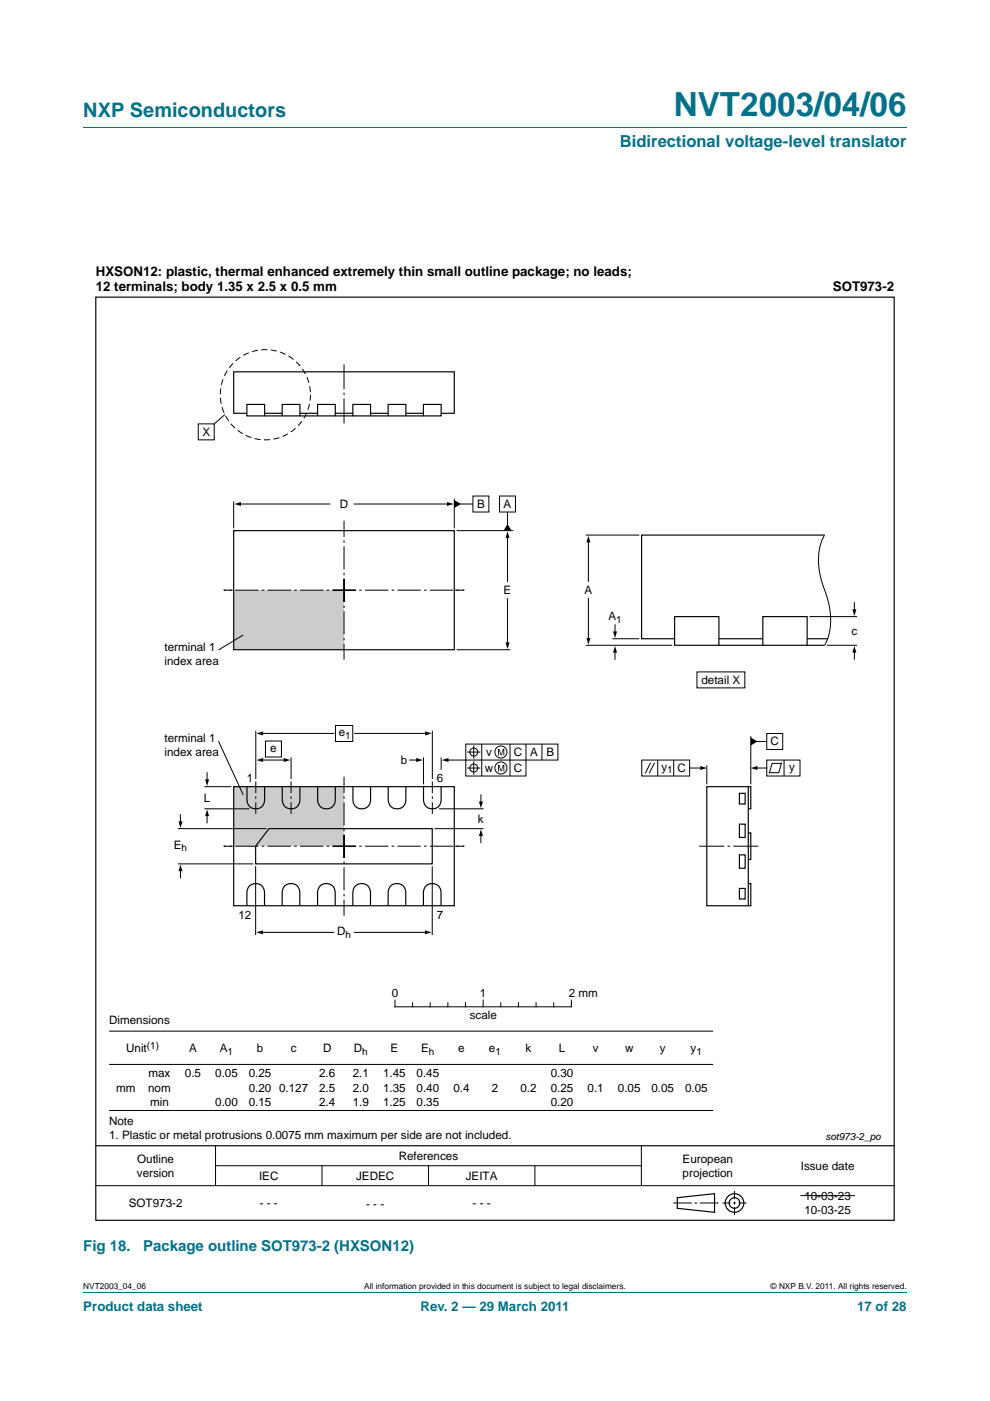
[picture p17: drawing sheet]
<svg xmlns="http://www.w3.org/2000/svg" width="210mm" height="297mm" viewBox="0 0 210 297" stroke-linecap="round" stroke-linejoin="round" font-family="sans-serif">
<defs><g id="words">
<text font-size="7" fill="#00718a" x="142.9" y="24.6">NVT2003/04/06</text>
<text font-size="4.2" fill="#00718a" x="17.7" y="24.9">NXP Semiconductors</text>
<text font-size="3.5" fill="#00718a" x="131.5" y="31.1">Bidirectional voltage-level translator</text>
<g font-size="3.2" fill="#00718a">
<text x="17.7" y="265.2">Fig 18.</text>
<text x="30.4" y="265.2">Package outline SOT973-2 (HXSON12)</text>
</g>
<g font-size="2.8">
<text x="20.3" y="58.6">HXSON12: plastic, thermal enhanced extremely thin small outline package; no leads;</text>
<text x="20.3" y="61.8">12 terminals; body 1.35 x 2.5 x 0.5 mm</text>
<text x="176.6" y="61.8">SOT973-2</text>
</g>
<g font-size="2.8" fill="#00718a">
<text x="17.7" y="277.9">Product data sheet</text>
<text x="89.2" y="277.9">Rev. 2 — 29 March 2011</text>
<text x="181.8" y="277.9">17 of 28</text>
</g>
<g font-size="2.5">
<text x="42.9" y="92.4">X</text>
<text x="72.1" y="107.7">D</text>
<text x="101.2" y="107.7">B</text>
<text x="106.8" y="107.7">A</text>
<text x="106.8" y="126">E</text>
<text x="124" y="126">A</text>
<text x="129" y="131.5">A</text>
<text x="34.9" y="138">terminal 1</text>
<text x="180.6" y="134.6">c</text>
<text x="34.9" y="141">index area</text>
<text x="148.8" y="145.1">detail X</text>
<text x="34.9" y="157.3">terminal 1</text>
<text x="34.9" y="160.3">index area</text>
<text x="57.3" y="159.4">e</text>
<text x="71.9" y="156.1">e</text>
<text x="103.1" y="160.3">v</text>
<text x="109" y="160.3">C</text>
<text x="112.4" y="160.3">A</text>
<text x="115.9" y="160.3">B</text>
<text x="163.4" y="158.1">C</text>
<text x="52.4" y="165.8">1</text>
<text x="85" y="162">b</text>
<text x="92.7" y="165.8">6</text>
<text x="102.8" y="163.7">w</text>
<text x="109" y="163.7">C</text>
<text x="140.3" y="163.4">y</text>
<text x="143.7" y="163.7">C</text>
<text x="167.4" y="163.4">y</text>
<text x="43.2" y="170">L</text>
<text x="101.4" y="174.4">k</text>
<text x="36.9" y="180">E</text>
<text x="50.6" y="194.8">12</text>
<text x="92.7" y="194.8">7</text>
<text x="71.5" y="198.3">D</text>
<text x="83.1" y="211.5">0</text>
<text x="101.8" y="211.5">1</text>
<text x="120.6" y="211.5">2 mm</text>
<text x="23.1" y="217.2">Dimensions</text>
<text x="99.6" y="216.1">scale</text>
<text x="26.8" y="223.1">Unit</text>
<text x="40.1" y="223.1">A</text>
<text x="46.6" y="223.1">A</text>
<text x="54.5" y="223.1">b</text>
<text x="61.7" y="223.1">c</text>
<text x="68.5" y="223.1">D</text>
<text x="75" y="223.1">D</text>
<text x="82.8" y="223.1">E</text>
<text x="89.3" y="223.1">E</text>
<text x="97.2" y="223.1">e</text>
<text x="103.7" y="223.1">e</text>
<text x="111.5" y="223.1">k</text>
<text x="118.5" y="223.1">L</text>
<text x="125.7" y="223.1">v</text>
<text x="132.6" y="223.1">w</text>
<text x="140" y="223.1">y</text>
<text x="146.5" y="223.1">y</text>
<text x="24.6" y="231.4">mm</text>
<text x="31.4" y="231.4">nom</text>
<text x="31.5" y="228.4">max</text>
<text x="39.2" y="228.4">0.5</text>
<text x="45.6" y="228.4">0.05</text>
<text x="52.8" y="228.4">0.25</text>
<text x="52.8" y="231.4">0.20</text>
<text x="59.2" y="231.4">0.127</text>
<text x="67.7" y="228.4">2.6</text>
<text x="67.7" y="231.4">2.5</text>
<text x="74.8" y="228.4">2.1</text>
<text x="74.8" y="231.4">2.0</text>
<text x="81.2" y="228.4">1.45</text>
<text x="81.2" y="231.4">1.35</text>
<text x="88.3" y="228.4">0.45</text>
<text x="88.3" y="231.4">0.40</text>
<text x="96.2" y="231.4">0.4</text>
<text x="104.3" y="231.4">2</text>
<text x="110.4" y="231.4">0.2</text>
<text x="116.8" y="228.4">0.30</text>
<text x="116.8" y="231.4">0.25</text>
<text x="124.6" y="231.4">0.1</text>
<text x="131.1" y="231.4">0.05</text>
<text x="138.2" y="231.4">0.05</text>
<text x="145.3" y="231.4">0.05</text>
<text x="23.1" y="238.6">Note</text>
<text x="31.8" y="234.4">min</text>
<text x="45.6" y="234.4">0.00</text>
<text x="52.8" y="234.4">0.15</text>
<text x="67.7" y="234.4">2.4</text>
<text x="74.8" y="234.4">1.9</text>
<text x="81.2" y="234.4">1.25</text>
<text x="88.3" y="234.4">0.35</text>
<text x="116.8" y="234.4">0.20</text>
<text x="23.1" y="241.6">1. Plastic or metal protrusions 0.0075 mm maximum per side are not included.</text>
<text x="29" y="249.6">version</text>
<text x="29.1" y="246.6">Outline</text>
<text x="54.9" y="250.3">IEC</text>
<text x="75.5" y="250.3">JEDEC</text>
<text x="84.6" y="246">References</text>
<text x="98.8" y="250.3">JEITA</text>
<text x="144.8" y="246.6">European</text>
<text x="144.8" y="249.6">projection</text>
<text x="169.8" y="248">Issue date</text>
<text x="27.3" y="255.9">SOT973-2</text>
<text x="55.1" y="255.9">- - -</text>
<text x="77.7" y="256.1">- - -</text>
<text x="100.2" y="255.9">- - -</text>
<text x="170.6" y="254.4">10-03-23</text>
<text x="170.6" y="257.4">10-03-25</text>
</g>
<g font-size="2.1">
<text x="130.7" y="132">1</text>
<text x="73.2" y="156.6">1</text>
<text x="141.5" y="163.9">1</text>
<text x="38.5" y="180.5">h</text>
<text x="73.3" y="198.8">h</text>
<text x="31.2" y="222.4">(1)</text>
<text x="48.3" y="223.6">1</text>
<text x="76.8" y="223.6">h</text>
<text x="91" y="223.6">h</text>
<text x="105.1" y="223.6">1</text>
<text x="147.7" y="223.6">1</text>
<text x="175.1" y="241.7">sot973-2_po</text>
</g>
<g font-size="1.8">
<text x="17.7" y="273.3">NVT2003_04_06</text>
<text x="77.2" y="273.3">All information provided in this document is subject to legal disclaimers.</text>
<text x="163.5" y="273.3">© NXP B.V. 2011. All rights reserved.</text>
</g>
</g></defs>
<path d="M17.7 27h174.6M17.7 273.9h174.6" fill="none" stroke="#00718a" stroke-width=".21"/>
<g fill="none" stroke="#000" stroke-width=".21">
<path d="M42.1 89.9h3.3v3.4h-3.3zM47.7 87.9l-2.3 2M124.2 113.4h11.4M124.8 114.7v8.6M174.9 113.4a10.5 10.5 0 0 0-1.1 7.9l.4 1.8a23.8 23.8 0 0 1 2 8.9 9.7 9.7 0 0 1-1.3 4.8M124.2 136.8h18.4M124.8 126.9v8.6M129.9 135.4h5.7M130.4 132.5v1.7M130.4 138.1v1.7M171.7 130.7h10.1M175.4 136.8h6.4"/>
<path d="M181.2 127.8v1.7M181.2 138.1v1.7M147.8 142.5h10.2v3.3h-10.2zM159.2 156.1v10.2M160.4 157.2h2.2M162.6 155.5h3.4v3.4h-3.4zM136.1 161.1h10.2v3.4h-10.2zM138 161.7l-1.1 2.3M138.8 161.7l-1.1 2.3M139.5 161.1v3.4M142.9 161.1v3.4M146.3 162.8h2.5"/>
<path d="M149.9 162.3v4M160.4 162.8h2.2M162.6 161.1h7.1v3.4h-7.1zM163.8 161.9h1.9l-.5 1.9h-2zM166.3 161.1v3.4M23.1 218.6h128.1M83.8 212.1v1.4h37.4v-1.4M87.5 212.6v.9M91.3 212.6v.9M95 212.6v.9M98.7 212.6v.9M102.5 212.1v1.4"/>
<path d="M106.2 212.6v.9M110 212.6v.9M113.7 212.6v.9M117.4 212.6v.9M23.1 225.7h128.1M23.1 235.4h128.1M20.3 251.4h169.4M45.7 242.9v8.5M45.7 247.2h90.3M68.3 247.2v4.2M90.9 247.2v4.2M113.5 247.2v4.2"/>
<path d="M136 242.9v8.5M142.8 255.1h4M147.3 255.1h.6M148.5 255.1h3.9M153.2 255.1h1.7M155.5 255.1h.6M155.8 252.5v1.7M155.8 255.9v1.7M155.8 254.8v.5M156.6 255.1h1.7M169.8 253.5h11.6"/>
</g>
<g fill="none" stroke="#000" stroke-width=".25">
<path d="M20.3 63h169.4v195.7h-169.4zM52.4 85.7h3.7v2.5h-3.7zM52.4 87.6h-2.8v-8.8h46.8v8.8h-2.8M56.1 87.6h3.7M56.1 88.2h3.7M59.8 85.7h3.8v2.5h-3.8zM63.6 87.6h3.7M63.6 88.2h3.7M67.4 85.7h3.7v2.5h-3.7zM71.1 87.6h3.7M71.1 88.2h3.7M74.8 85.7h3.8v2.5h-3.8z"/>
<path d="M78.6 87.6h3.7M78.6 88.2h3.7M82.3 85.7h3.8v2.5h-3.8zM86.1 87.6h3.7M86.1 88.2h3.7M89.8 85.7h3.8v2.5h-3.8zM174.9 113.4h-38.8v22h7M143.1 130.7h9.4v6.1h-9.4zM152.5 135.4h9.3M152.5 136.8h9.3M161.8 130.7h9.4v6.1h-9.4zM171.2 135.4h4.4"/>
<path d="M171.2 136.8h3.7M149.9 166.8h8.8v25.2h-8.8zM156.8 168.2h1.2v2.3h-1.2zM156.8 174.7h1.2v2.9h-1.2zM158.7 166.8h.5v4.7h-.5M158.7 176.6h.5v5.6h-.5M156.8 181.2h1.2v2.9h-1.2zM156.8 188.4h1.2v2.2h-1.2zM158.7 187.3h.5v4.7h-.5M20.3 242.9h169.4M143.7 253.9l7.9-.8v3.9l-7.9-.8z"/>
<circle cx="155.8" cy="255.1" r="1.98"/>
<circle cx="155.8" cy="255.1" r="1.13"/>
</g>
<circle cx="56.3" cy="83.7" r="9.6" fill="none" stroke="#000" stroke-width=".21" stroke-dasharray="1.2 .7 0 0" stroke-linecap="butt"/>
<path d="M73 77.2v12.6M160.8 179.4h-12.5" fill="none" stroke="#000" stroke-width=".21" stroke-dasharray="5.3 .7 .5 .7" stroke-linecap="butt"/>
<path d="M124.8 113.6l.4 1.4h-.8zM124.4 135.3h.8l-.4 1.4zM130.4 137l.5 1.4h-.9zM130 133.9h.9l-.5 1.4zM181.2 137l.4 1.4h-.8zM180.8 129.2h.8l-.4 1.4zM159.2 156.4l1.5 .8-1.5 .9zM148.5 162.4l1.4 .4-1.4 .5zM159.2 162.8l1.5-.4v.9z" fill="#000"/>
<path d="M49.6 125.1h23.4v12.7h-23.4z" fill="#ccc"/>
<g fill="none" stroke="#000" stroke-width=".21">
<path d="M49.6 106.3v5.7M50.8 106.9h19.2M75.1 106.9h20M96.4 105.7v6.3M96.8 112.5h12M97.5 106.9h2.8M100.3 105.2h3.4v3.4h-3.4zM106 105.2h3.3v3.4h-3.3zM107.6 108.6v2.8M107.6 113.8v9.5M47.4 125.1h2M51.6 134.6l-5.3 3.2"/>
<path d="M96.6 125.1h1.9M96.8 137.8h11.4M107.6 126.9v9.6"/>
</g>
<path d="M49.7 106.9l1.4-.5v.9zM94.8 106.4l1.4 .5-1.4 .4zM96.4 106l1.4 .9-1.4 .8zM107.6 111.1l.9 1.4h-1.7zM107.6 112.6l.5 1.5h-.9zM107.2 136.2h.9l-.5 1.4z" fill="#000"/>
<path d="M49.6 112.5h46.8v25.3h-46.8z" fill="none" stroke="#000" stroke-width=".25"/>
<path d="M70.6 125.1h27.9M73 122.7v17.2M73 127.6v-17.2M75.5 125.1h-28.1" fill="none" stroke="#000" stroke-width=".21" stroke-dasharray="4.9 .7 .5 .7" stroke-linecap="butt"/>
<path d="M49.6 166.8h23.4v12.6h-23.4z" fill="#ccc"/>
<g fill="none" stroke="#000" stroke-width=".21">
<path d="M46.3 157.1l5.3 11.4M54.3 154.9v10.3M55.5 155.5h15.3M56.3 157.1h3.4v3.4h-3.4zM71.2 153.8h3.6v3.4h-3.6zM75.2 155.5h15.2M91.7 154.9v10.3M98.8 157.8h19.5v3.3h-19.5zM99.1 159.5h2.8M100.5 158v2.9M102.2 157.8v6.7M108.2 157.8v6.7"/>
<path d="M111.6 157.8v6.7h-12.8v-3.4h-4M114.9 157.8v3.3M37.7 175.7h18.8M38.3 172.7v1.7M43.4 171.5h9.5M43.4 166.8h5.7M43.9 163.8v1.7M43.9 172.8v1.6M47.4 179.4h2M55.5 161.1h5.1M61.7 160.6v4.6M86.9 161.1h1.7"/>
<path d="M89.8 160.6v5.7M92.2 175.7h10.4M93.1 171.5h9.5M93.6 160.6v2.6M96.6 179.4h1.9M99.1 162.8h2.8M100.5 161.4v2.8M102 168.5v1.7M102 177v1.7M37.7 183.2h16M38.3 184.4v1.7M54.2 183.7v14.5"/>
<path d="M55.5 197.7h15.3M75.1 197.7h15.3M91.7 183.7v14.5"/>
<circle cx="100.5" cy="159.5" r=".85"/>
<circle cx="106.2" cy="159.4" r="1.28"/>
<circle cx="100.5" cy="162.8" r=".85"/>
<circle cx="106.2" cy="162.8" r="1.28"/>
</g>
<g fill="#000">
<path d="M54.4 155.5l1.4-.4v.8zM90.1 155.1l1.5 .4-1.5 .4zM37.9 174.1h.8l-.4 1.4zM43.9 171.6l.5 1.4h-.9zM43.5 165.2h.9l-.5 1.4zM54.4 161.1l1.4-.4v.9zM60.2 160.7l1.4 .4-1.4 .5zM88.3 160.7l1.4 .4-1.4 .5zM93.7 161.1l1.4-.4v.9zM102 175.8l.4 1.4h-.8zM101.6 169.9h.8l-.4 1.4zM105.6 158.8h.3l.4 1.1 .4-1.1h.3v1.4h-.2v-1.2l-.4 1.2h-.2l-.4-1.2v1.2h-.2z"/>
<path d="M105.6 162.2h.3l.4 1.1 .4-1.1h.3v1.3h-.2v-1.1l-.4 1.1h-.2l-.4-1.1v1.1h-.2zM38.3 183.3l.4 1.4h-.8zM54.4 197.7l1.4-.5v.9zM90.1 197.2l1.4 .5-1.4 .4z"/>
</g>
<g fill="none" stroke="#000" stroke-width=".25">
<path d="M49.6 166.8h46.8v25.2h-46.8zM52.4 166.8v2.8a1.87 1.87 0 0 0 1.9 1.9 1.87 1.87 0 0 0 1.8-1.9v-2.8M57 175.7h34.7v7.5h-37.5v-3.8zM59.9 166.8v2.8a1.87 1.87 0 0 0 1.8 1.9 1.87 1.87 0 0 0 1.9-1.9v-2.8M67.4 166.8v2.8a1.87 1.87 0 0 0 1.8 1.9 1.87 1.87 0 0 0 1.9-1.9v-2.8M74.9 166.8v2.8a1.87 1.87 0 0 0 1.8 1.9 1.87 1.87 0 0 0 1.9-1.9v-2.8M82.3 166.8v2.8a1.87 1.87 0 0 0 1.9 1.9 1.87 1.87 0 0 0 1.9-1.9v-2.8M89.8 166.8v2.8a1.87 1.87 0 0 0 1.9 1.9 1.87 1.87 0 0 0 1.9-1.9v-2.8M52.4 192v-2.8a1.87 1.87 0 0 1 1.8-1.9 1.87 1.87 0 0 1 1.9 1.9v2.8M59.8 192v-2.8a1.87 1.87 0 0 1 1.9-1.9 1.87 1.87 0 0 1 1.9 1.9v2.8M67.4 192v-2.8a1.87 1.87 0 0 1 1.8-1.9 1.87 1.87 0 0 1 1.9 1.9v2.8M74.8 192v-2.8a1.87 1.87 0 0 1 1.9-1.9 1.87 1.87 0 0 1 1.9 1.9v2.8"/>
<path d="M82.3 192v-2.8a1.87 1.87 0 0 1 1.9-1.9 1.87 1.87 0 0 1 1.9 1.9v2.8M89.8 192v-2.8a1.87 1.87 0 0 1 1.9-1.9 1.87 1.87 0 0 1 1.8 1.9v2.8"/>
</g>
<path d="M70.6 179.4h27.9M73 177v17.2M75.5 179.4h-28.1M73 181.9v-17.2" fill="none" stroke="#000" stroke-width=".21" stroke-dasharray="4.9 .7 .5 .7" stroke-linecap="butt"/>
<path d="M54.3 165.7v6.9M61.7 165.7v6.9M91.7 165.7v6.9" fill="none" stroke="#000" stroke-width=".21" stroke-dasharray="2.5 .7 .5 .7" stroke-linecap="butt"/>
<use href="#words"/>
</svg>
